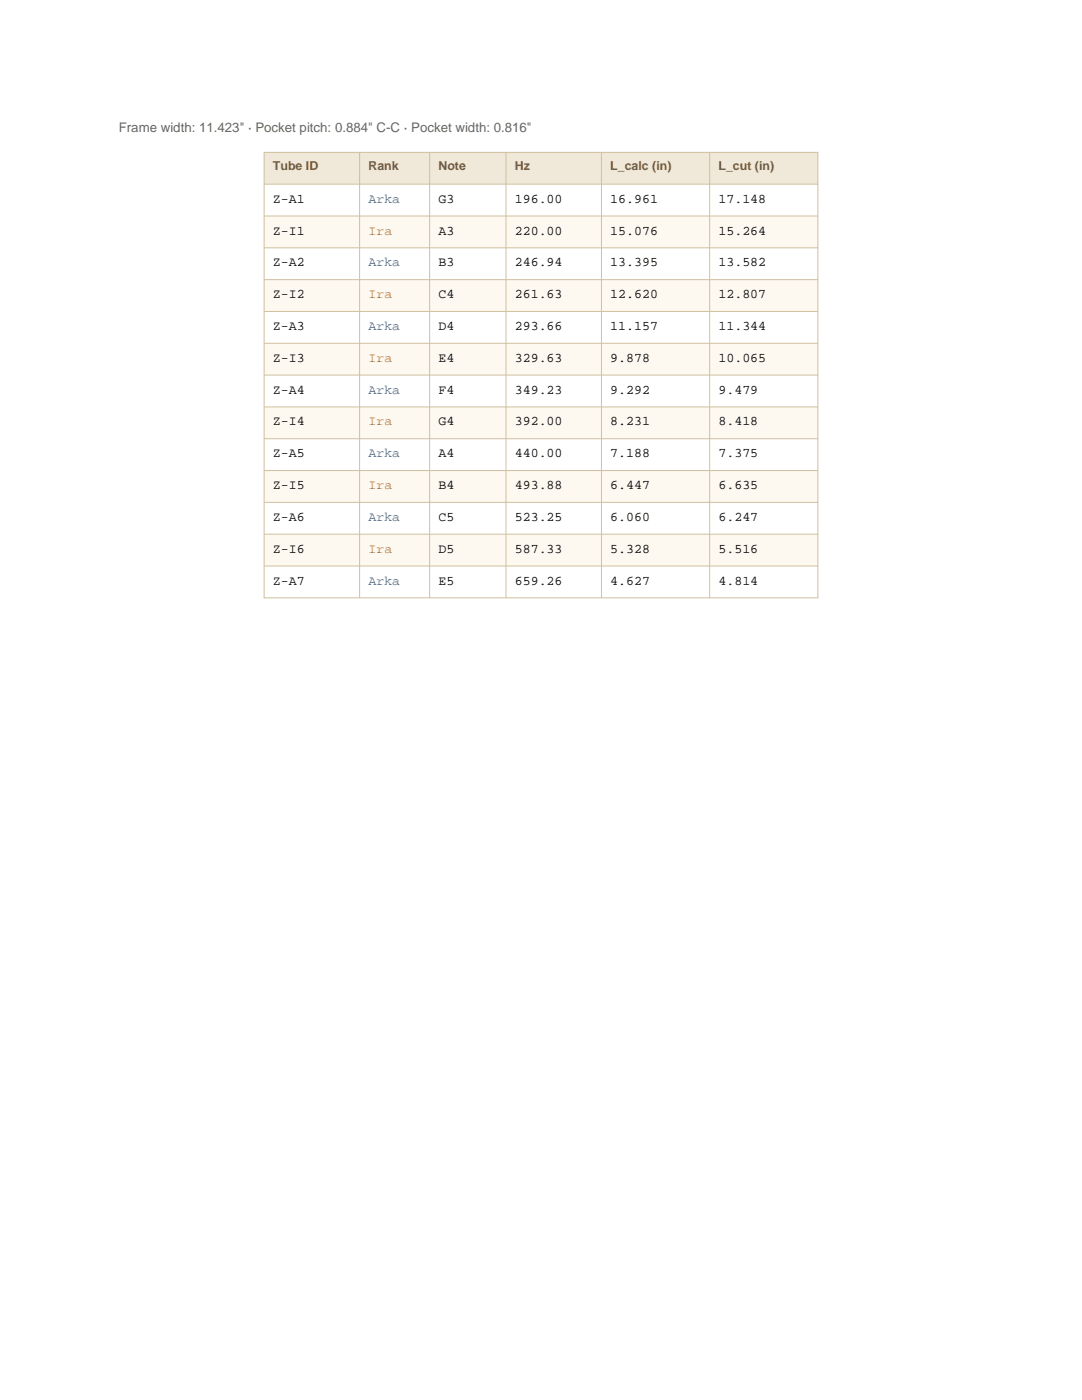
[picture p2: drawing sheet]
<svg xmlns="http://www.w3.org/2000/svg" width="216mm" height="279mm" viewBox="0 0 216 279" stroke-linecap="round" stroke-linejoin="round" font-family="sans-serif">
<defs><g id="words">
<text font-size="2.6" fill="#666" x="23.7" y="26.4">Frame width: 11.423&quot; · Pocket pitch: 0.884&quot; C-C · Pocket width: 0.816&quot;</text>
<g font-size="2.6">
<text x="54.5" y="40.5">Z-A1</text>
<text x="87.5" y="40.5">G3</text>
<text x="102.7" y="40.5">196.00</text>
<text x="121.8" y="40.5">16.961</text>
<text x="143.4" y="40.5">17.148</text>
<text x="54.5" y="46.8">Z-I1</text>
<text x="87.5" y="46.8">A3</text>
<text x="102.7" y="46.8">220.00</text>
<text x="121.8" y="46.8">15.076</text>
<text x="143.4" y="46.8">15.264</text>
<text x="54.5" y="53.2">Z-A2</text>
<text x="87.5" y="53.2">B3</text>
<text x="102.7" y="53.2">246.94</text>
<text x="121.8" y="53.2">13.395</text>
<text x="143.4" y="53.2">13.582</text>
<text x="54.5" y="59.5">Z-I2</text>
<text x="87.5" y="59.5">C4</text>
<text x="102.7" y="59.5">261.63</text>
<text x="121.8" y="59.5">12.620</text>
<text x="143.4" y="59.5">12.807</text>
<text x="54.5" y="65.9">Z-A3</text>
<text x="87.5" y="65.9">D4</text>
<text x="102.7" y="65.9">293.66</text>
<text x="121.8" y="65.9">11.157</text>
<text x="143.4" y="65.9">11.344</text>
<text x="54.5" y="72.2">Z-I3</text>
<text x="87.5" y="72.2">E4</text>
<text x="102.7" y="72.2">329.63</text>
<text x="121.8" y="72.2">9.878</text>
<text x="143.4" y="72.2">10.065</text>
<text x="54.5" y="78.6">Z-A4</text>
<text x="87.5" y="78.6">F4</text>
<text x="102.7" y="78.6">349.23</text>
<text x="121.8" y="78.6">9.292</text>
<text x="143.4" y="78.6">9.479</text>
<text x="54.5" y="84.9">Z-I4</text>
<text x="87.5" y="84.9">G4</text>
<text x="102.7" y="84.9">392.00</text>
<text x="121.8" y="84.9">8.231</text>
<text x="143.4" y="84.9">8.418</text>
<text x="54.5" y="91.3">Z-A5</text>
<text x="87.5" y="91.3">A4</text>
<text x="102.7" y="91.3">440.00</text>
<text x="121.8" y="91.3">7.188</text>
<text x="143.4" y="91.3">7.375</text>
<text x="54.5" y="97.6">Z-I5</text>
<text x="87.5" y="97.6">B4</text>
<text x="102.7" y="97.6">493.88</text>
<text x="121.8" y="97.6">6.447</text>
<text x="143.4" y="97.6">6.635</text>
<text x="54.5" y="104">Z-A6</text>
<text x="87.5" y="104">C5</text>
<text x="102.7" y="104">523.25</text>
<text x="121.8" y="104">6.060</text>
<text x="143.4" y="104">6.247</text>
<text x="54.5" y="110.3">Z-I6</text>
<text x="87.5" y="110.3">D5</text>
<text x="102.7" y="110.3">587.33</text>
<text x="121.8" y="110.3">5.328</text>
<text x="143.4" y="110.3">5.516</text>
<text x="54.5" y="116.7">Z-A7</text>
<text x="87.5" y="116.7">E5</text>
<text x="102.7" y="116.7">659.26</text>
<text x="121.8" y="116.7">4.627</text>
<text x="143.4" y="116.7">4.814</text>
</g>
<g font-size="2.6" fill="#2a6db5">
<text x="73.5" y="40.5">Arka</text>
<text x="73.5" y="53.2">Arka</text>
<text x="73.5" y="65.9">Arka</text>
<text x="73.5" y="78.6">Arka</text>
<text x="73.5" y="91.3">Arka</text>
<text x="73.5" y="104">Arka</text>
<text x="73.5" y="116.7">Arka</text>
</g>
<g font-size="2.6" fill="#c87030">
<text x="73.5" y="46.8">Ira</text>
<text x="73.5" y="59.5">Ira</text>
<text x="73.5" y="72.2">Ira</text>
<text x="73.5" y="84.9">Ira</text>
<text x="73.5" y="97.6">Ira</text>
<text x="73.5" y="110.3">Ira</text>
</g>
<g font-size="2.5" fill="#7a5c38">
<text x="54.5" y="33.9">Tube ID</text>
<text x="73.5" y="33.9">Rank</text>
<text x="87.5" y="33.9">Note</text>
<text x="102.7" y="33.9">Hz</text>
<text x="121.8" y="33.9">L_calc (in)</text>
<text x="143.4" y="33.9">L_cut (in)</text>
</g>
</g></defs>
<path d="M52.7 30.4h110.5v6.4h-110.5z" fill-rule="evenodd" fill="#f0e8d8"/>
<path d="M52.7 36.8h110.5v6.3h-110.5z" fill-rule="evenodd" fill="#fff"/>
<path d="M52.7 43.1h110.5v6.4h-110.5z" fill-rule="evenodd" fill="#fdf8f0"/>
<path d="M52.7 49.5h110.5v6.3h-110.5z" fill-rule="evenodd" fill="#fff"/>
<path d="M52.7 55.8h110.5v6.4h-110.5z" fill-rule="evenodd" fill="#fdf8f0"/>
<path d="M52.7 62.2h110.5v6.3h-110.5z" fill-rule="evenodd" fill="#fff"/>
<path d="M52.7 68.5h110.5v6.4h-110.5z" fill-rule="evenodd" fill="#fdf8f0"/>
<path d="M52.7 74.9h110.5v6.3h-110.5z" fill-rule="evenodd" fill="#fff"/>
<path d="M52.7 81.2h110.5v6.4h-110.5z" fill-rule="evenodd" fill="#fdf8f0"/>
<path d="M52.7 87.6h110.5v6.3h-110.5z" fill-rule="evenodd" fill="#fff"/>
<path d="M52.7 93.9h110.5v6.4h-110.5z" fill-rule="evenodd" fill="#fdf8f0"/>
<path d="M52.7 100.3h110.5v6.3h-110.5z" fill-rule="evenodd" fill="#fff"/>
<path d="M52.7 106.6h110.5v6.4h-110.5z" fill-rule="evenodd" fill="#fdf8f0"/>
<path d="M52.7 113h110.5v6.3h-110.5z" fill-rule="evenodd" fill="#fff"/>
<g fill="none" stroke="#d0c0a0" stroke-width=".2">
<path d="M52.7 30.4h110.5v88.9h-110.5zM52.7 36.8h110.5M71.8 30.4v88.9M85.7 30.4v88.9M101 30.4v88.9M120 30.4v88.9M141.6 30.4v88.9M52.7 43.1h110.5M52.7 49.5h110.5M52.7 55.8h110.5M52.7 62.2h110.5M52.7 68.5h110.5"/>
<path d="M52.7 74.9h110.5M52.7 81.2h110.5M52.7 87.6h110.5M52.7 93.9h110.5M52.7 100.3h110.5M52.7 106.6h110.5M52.7 113h110.5"/>
</g>
<use href="#words"/>
</svg>
